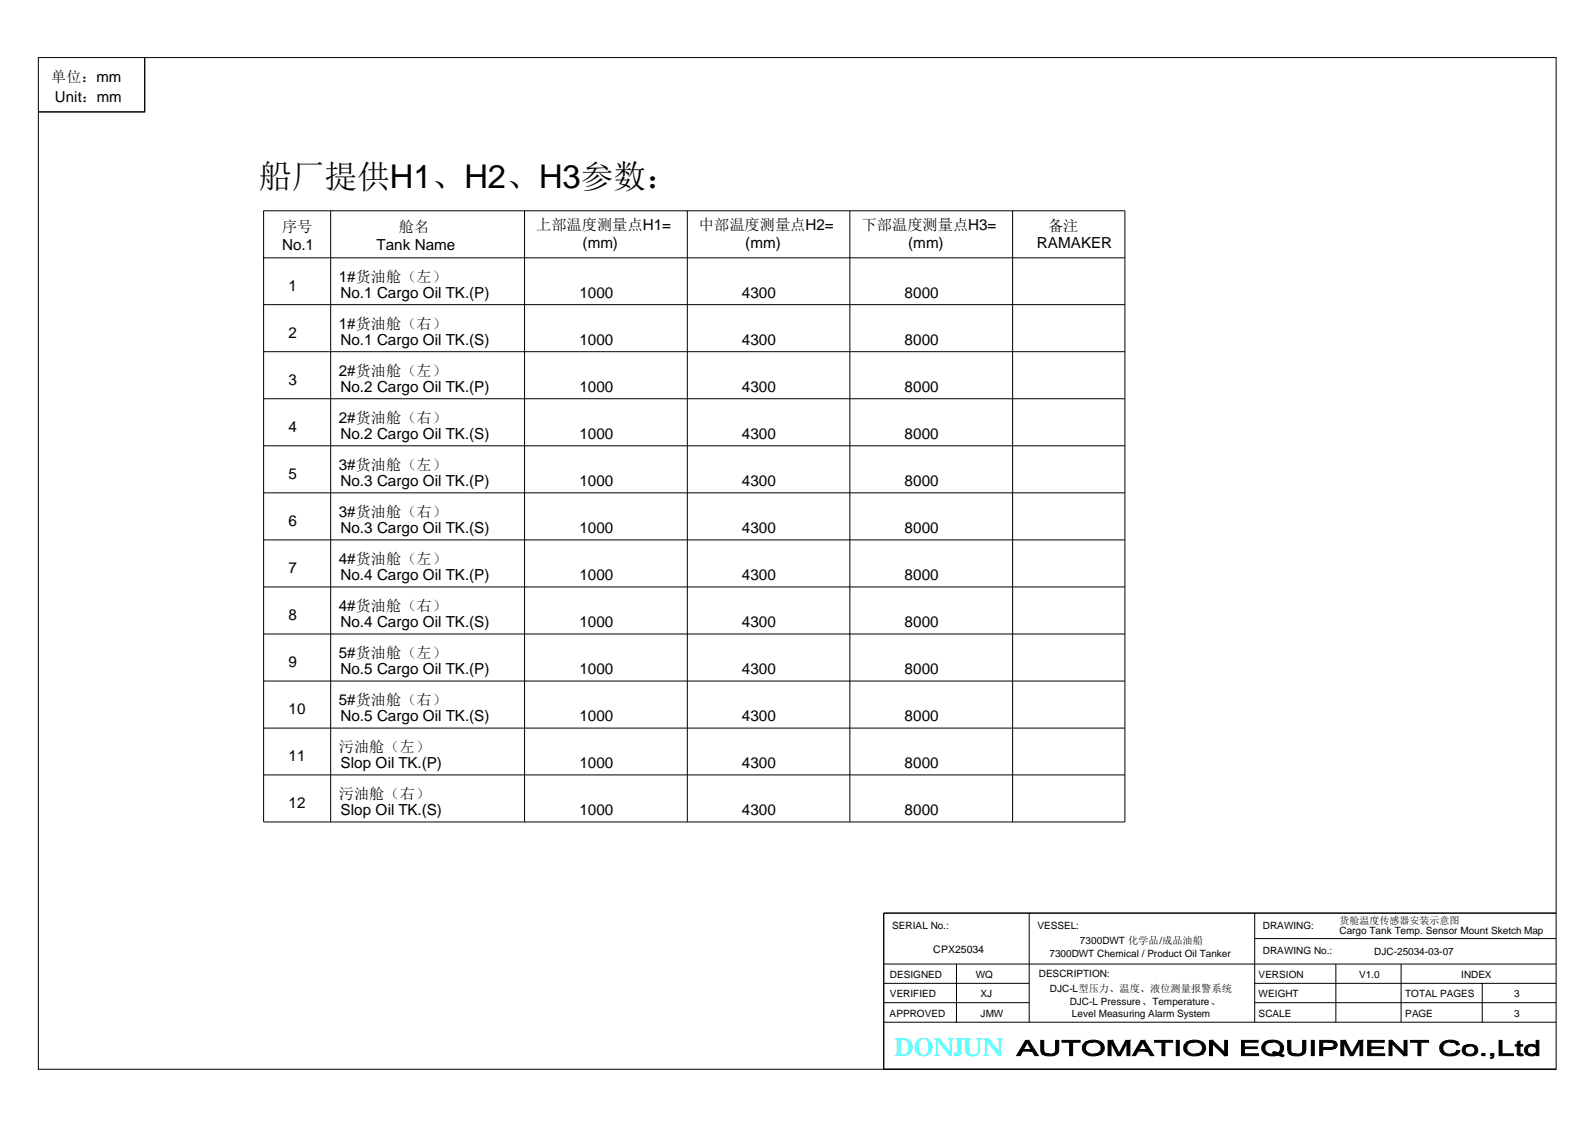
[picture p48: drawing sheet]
<svg xmlns="http://www.w3.org/2000/svg" width="297mm" height="210mm" viewBox="0 0 297 210" stroke-linecap="round" stroke-linejoin="round" font-family="sans-serif">
<defs><g id="words">
<text font-size="6.1" x="48.2" y="35">船厂提供H1、H2、H3参数：</text>
<text font-size="4.7" fill="#0ff" x="166.5" y="196.7">DONJUN</text>
<g font-size="2.8">
<text x="9.6" y="15.2">单位：mm</text>
<text x="10.2" y="19">Unit：mm</text>
<text x="52.5" y="43.3">序号</text>
<text x="52.5" y="46.6">No.1</text>
<text x="70.1" y="46.6">Tank Name</text>
<text x="74.3" y="43.3">舱名</text>
<text x="99.9" y="42.9">上部温度测量点H1=</text>
<text x="108.5" y="46.2">(mm)</text>
<text x="130.2" y="42.9">中部温度测量点H2=</text>
<text x="138.8" y="46.2">(mm)</text>
<text x="160.5" y="42.9">下部温度测量点H3=</text>
<text x="169.1" y="46.2">(mm)</text>
<text x="193.1" y="46.2">RAMAKER</text>
<text x="195.2" y="42.9">备注</text>
<text x="63.1" y="52.5">1#货油舱（左）</text>
<text x="53.7" y="54.1">1</text>
<text x="63.4" y="55.5">No.1 Cargo Oil TK.(P)</text>
<text x="107.9" y="55.5">1000</text>
<text x="138.2" y="55.5">4300</text>
<text x="168.5" y="55.5">8000</text>
<text x="53.7" y="62.9">2</text>
<text x="63.1" y="61.3">1#货油舱（右）</text>
<text x="63.4" y="64.3">No.1 Cargo Oil TK.(S)</text>
<text x="107.9" y="64.3">1000</text>
<text x="138.2" y="64.3">4300</text>
<text x="168.5" y="64.3">8000</text>
<text x="53.7" y="71.6">3</text>
<text x="63.1" y="70.1">2#货油舱（左）</text>
<text x="63.4" y="73">No.2 Cargo Oil TK.(P)</text>
<text x="107.9" y="73">1000</text>
<text x="138.2" y="73">4300</text>
<text x="168.5" y="73">8000</text>
<text x="53.7" y="80.4">4</text>
<text x="63.1" y="78.8">2#货油舱（右）</text>
<text x="63.4" y="81.8">No.2 Cargo Oil TK.(S)</text>
<text x="107.9" y="81.8">1000</text>
<text x="138.2" y="81.8">4300</text>
<text x="168.5" y="81.8">8000</text>
<text x="53.7" y="89.2">5</text>
<text x="63.1" y="87.6">3#货油舱（左）</text>
<text x="63.4" y="90.6">No.3 Cargo Oil TK.(P)</text>
<text x="107.9" y="90.6">1000</text>
<text x="138.2" y="90.6">4300</text>
<text x="168.5" y="90.6">8000</text>
<text x="53.7" y="97.9">6</text>
<text x="63.1" y="96.3">3#货油舱（右）</text>
<text x="63.4" y="99.3">No.3 Cargo Oil TK.(S)</text>
<text x="107.9" y="99.3">1000</text>
<text x="138.2" y="99.3">4300</text>
<text x="168.5" y="99.3">8000</text>
<text x="53.7" y="106.7">7</text>
<text x="63.1" y="105.1">4#货油舱（左）</text>
<text x="63.1" y="113.8">4#货油舱（右）</text>
<text x="63.4" y="108.1">No.4 Cargo Oil TK.(P)</text>
<text x="107.9" y="108.1">1000</text>
<text x="138.2" y="108.1">4300</text>
<text x="168.5" y="108.1">8000</text>
<text x="53.7" y="115.4">8</text>
<text x="63.4" y="116.9">No.4 Cargo Oil TK.(S)</text>
<text x="107.9" y="116.9">1000</text>
<text x="138.2" y="116.9">4300</text>
<text x="168.5" y="116.9">8000</text>
<text x="53.7" y="124.2">9</text>
<text x="63.1" y="122.6">5#货油舱（左）</text>
<text x="63.4" y="125.6">No.5 Cargo Oil TK.(P)</text>
<text x="107.9" y="125.6">1000</text>
<text x="138.2" y="125.6">4300</text>
<text x="168.5" y="125.6">8000</text>
<text x="63.1" y="131.4">5#货油舱（右）</text>
<text x="53.7" y="132.9">10</text>
<text x="63.4" y="134.3">No.5 Cargo Oil TK.(S)</text>
<text x="107.9" y="134.3">1000</text>
<text x="138.2" y="134.3">4300</text>
<text x="168.5" y="134.3">8000</text>
<text x="53.7" y="141.7">11</text>
<text x="63.1" y="140.1">污油舱（左）</text>
<text x="63.4" y="143.1">Slop Oil TK.(P)</text>
<text x="107.9" y="143.1">1000</text>
<text x="138.2" y="143.1">4300</text>
<text x="168.5" y="143.1">8000</text>
<text x="63.1" y="148.9">污油舱（右）</text>
<text x="53.7" y="150.5">12</text>
<text x="63.4" y="151.9">Slop Oil TK.(S)</text>
<text x="107.9" y="151.9">1000</text>
<text x="138.2" y="151.9">4300</text>
<text x="168.5" y="151.9">8000</text>
</g>
<g font-size="1.9">
<text x="166.1" y="173">SERIAL No.:</text>
<text x="193.2" y="173">VESSEL:</text>
<text x="235.2" y="173">DRAWING:</text>
<text x="249.5" y="172.1">货舱温度传感器安装示意图</text>
<text x="173.8" y="177.4">CPX25034</text>
<text x="195.4" y="178.2">7300DWT Chemical / Product Oil Tanker</text>
<text x="201.1" y="175.9">7300DWT 化学品/成品油船</text>
<text x="235.2" y="177.7">DRAWING No.:</text>
<text x="249.5" y="174">Cargo Tank Temp. Sensor Mount Sketch Map</text>
<text x="255.9" y="177.9">DJC-25034-03-07</text>
<text x="165.7" y="185.7">VERIFIED</text>
<text x="165.7" y="182.1">DESIGNED</text>
<text x="181.7" y="182.1">WQ</text>
<text x="182.6" y="185.7">XJ</text>
<text x="193.4" y="182">DESCRIPTION:</text>
<text x="195.5" y="184.8">DJC-L型压力、温度、液位测量报警系统</text>
<text x="234.4" y="182.1">VERSION</text>
<text x="234.4" y="185.8">WEIGHT</text>
<text x="253.1" y="182.1">V1.0</text>
<text x="261.7" y="185.7">TOTAL PAGES</text>
<text x="272.1" y="182.1">INDEX</text>
<text x="282" y="185.7">3</text>
<text x="165.7" y="189.4">APPROVED</text>
<text x="182.6" y="189.4">JMW</text>
<text x="199.2" y="187.1">DJC-L Pressure、Temperature、</text>
<text x="199.6" y="189.4">Level Measuring Alarm System</text>
<text x="234.4" y="189.4">SCALE</text>
<text x="261.7" y="189.4">PAGE</text>
<text x="282" y="189.4">3</text>
</g>
</g></defs>
<g fill="none" stroke="#000" stroke-width=".19">
<path d="M7.1 10.7h282.7v188.5h-282.7zM27 10.7v10.1h-19.9M49.1 39.3h160.4v113.8h-160.4zM61.6 39.3v113.8M97.7 39.3v113.8M128 39.3v113.8M158.3 39.3v113.8M188.6 39.3v113.8M49.1 48h160.4M49.1 56.7h160.4M49.1 65.5h160.4M49.1 74.3h160.4"/>
<path d="M49.1 83h160.4M49.1 91.8h160.4M49.1 100.6h160.4M49.1 109.3h160.4M49.1 118.1h160.4M49.1 126.8h160.4M49.1 135.6h160.4M49.1 144.3h160.4M164.6 179.5h125.2M178.1 179.5v10.9M191.7 170.1v20.3M233.7 174.8h56.1"/>
<path d="M233.7 170.1v20.3M248.8 179.5v10.9M260.9 179.5v10.9M289.8 170.1h-125.2v29.1h125.2M164.6 190.4h125.2M164.6 183.1h27.1M164.6 186.7h27.1M233.7 183.1h56.1M233.7 186.7h56.1M276 183.1v7.3"/>
</g>
<g fill="#000" stroke="#000" stroke-width=".19">
<path d="M191 193.8h.6l-.3 .3-.7 1.4 1.6 .3h-1.8l-.4 .8h-.7z" fill-rule="evenodd"/>
<path d="M191.6 193.8l1.8 2.8h-.7l-.5-.8-1.6-.3h1.5l-.8-1.4z" fill-rule="evenodd"/>
<path d="M193.8 193.8h.6l.1 2.2 .4 .3h.5h-1.2l-.2-.2-.2-.3z" fill-rule="evenodd"/>
<path d="M196.6 193.8h.6v1.8a1.17 1.17 0 0 1-1.2 1.1h-1l-.8-.4h1.7l.5-.2 .2-.3z" fill-rule="evenodd"/>
<path d="M197.8 193.8h3.4v.3h-1.4v2.5h-.6v-2.5h-1.4z" fill-rule="evenodd"/>
<path d="M201.9 194.3l.4-.3 1.3 .1h-.3a1.12 1.12 0 0 0-1.1 .9v.5a1.43 1.43 0 0 0 1.3 .9h1.5l-1 .3h-.9a1.7 1.7 0 0 1-1.5-1.3v-.6z" fill-rule="evenodd"/>
<path d="M202.3 194l.9-.3h.8a1.69 1.69 0 0 1 1.6 1.3v.6l-.6 .7-1.4 .1a1.41 1.41 0 0 0 1.4-.9v-.5a1.25 1.25 0 0 0-1.1-.9z" fill-rule="evenodd"/>
<path d="M206.4 193.8h.8l-.3 .4v2.4h-.5z" fill-rule="evenodd"/>
<path d="M207.2 193.8l1.2 2.4-.3 .4-1.2-2.4z" fill-rule="evenodd"/>
<path d="M209.7 193.8h.7l-.5 .4-1.3 2.4h-.5z" fill-rule="evenodd"/>
<path d="M209.9 194.2l.5-.4v2.8h-.5z" fill-rule="evenodd"/>
<path d="M212.5 193.8h.6l-.3 .3-.7 1.4 1.6 .3h-1.8l-.4 .8h-.6z" fill-rule="evenodd"/>
<path d="M212.8 194.1l.3-.3 1.8 2.8h-.7l-.5-.8-1.6-.3h1.5z" fill-rule="evenodd"/>
<path d="M215 193.8h3.4v.3h-1.5v2.5h-.5v-2.5h-1.4z" fill-rule="evenodd"/>
<path d="M219.1 193.8h.5v2.8h-.5z" fill-rule="evenodd"/>
<path d="M220.7 194.4l.5-.4 1.3 .1h-.3a1.07 1.07 0 0 0-1.1 1.3 1.33 1.33 0 0 0 1.3 1h1.4l-.9 .3h-.9a1.79 1.79 0 0 1-1.5-1.2v-.6z" fill-rule="evenodd"/>
<path d="M221.2 194l.7-.2 .9-.1a1.65 1.65 0 0 1 1.7 1.3l-.1 .7-.5 .6-1.4 .1a1.37 1.37 0 0 0 1.4-.9v-.5a1.25 1.25 0 0 0-1.1-.9z" fill-rule="evenodd"/>
<path d="M225.2 193.8h.6v2.8h-.6z" fill-rule="evenodd"/>
<path d="M225.8 193.8l2.3 2.2-.1 .6-2.2-2.2z" fill-rule="evenodd"/>
<path d="M228.1 193.8h.5v2.8h-.6z" fill-rule="evenodd"/>
<path d="M231.2 193.8h3.1v.3h-2.5v.9h2.3v.3h-2.3v1h2.6v.3h-3.2z" fill-rule="evenodd"/>
<path d="M235.3 194.4l.4-.4 1.3 .1h-.3a1.13 1.13 0 0 0-1.1 .8v.6a1.25 1.25 0 0 0 1.3 .9h1.6l.3 .1-2.3 .2a1.7 1.7 0 0 1-1.5-1.3v-.6z" fill-rule="evenodd"/>
<path d="M235.7 194l.9-.3h.8a1.69 1.69 0 0 1 1.6 1.3v.6l-.3 .5-.3 .2 .1 .1h-1.5l.6-.1-.6-.2 1.1-.1 .3-.5v-.5a1.25 1.25 0 0 0-1.1-.9z" fill-rule="evenodd"/>
<path d="M237.2 195.8l.8 .3h-1z" fill-rule="evenodd"/>
<path d="M238.1 196.5l1 .1-.2 .2z" fill-rule="evenodd"/>
<path d="M239.8 193.8h.6l.1 2.2 .4 .3h.6h-1.3l-.2-.2-.2-.5z" fill-rule="evenodd"/>
<path d="M242.6 193.8h.6v1.7a1.14 1.14 0 0 1-1.2 1.2h-1l-.8-.4h1.7l.5-.2 .2-.4z" fill-rule="evenodd"/>
<path d="M244.2 193.8h.6v2.8h-.6z" fill-rule="evenodd"/>
<path d="M245.8 193.8l2.6 .1 .4 .2h-2.5v1l2.4 .1-.5 .2-1.9 .1v1.1h-.5z" fill-rule="evenodd"/>
<path d="M246.3 195.1h1.5a.5 .5 0 0 0 .7-.5 .5 .5 0 0 0-.6-.5h-.5l1.5 .1 .1 .5-.3 .5z" fill-rule="evenodd"/>
<path d="M249.7 193.8h.9l-.3 .4v2.4h-.6z" fill-rule="evenodd"/>
<path d="M250.6 193.8l1.2 2.4-.3 .4-1.2-2.4z" fill-rule="evenodd"/>
<path d="M253.1 193.8h.7l-.5 .4-1.3 2.4h-.5z" fill-rule="evenodd"/>
<path d="M253.3 194.2l.5-.4v2.8h-.5z" fill-rule="evenodd"/>
<path d="M254.7 193.8h3.1v.3h-2.5v.9h2.3v.3h-2.3v1h2.6v.3h-3.2z" fill-rule="evenodd"/>
<path d="M258.7 193.8h.5v2.8h-.5z" fill-rule="evenodd"/>
<path d="M259.2 193.8l2.3 2.2-.1 .6-2.2-2.2z" fill-rule="evenodd"/>
<path d="M261.5 193.8h.5v2.8h-.6z" fill-rule="evenodd"/>
<path d="M262.7 193.8h3.4v.3h-1.5v2.5h-.5v-2.5h-1.4z" fill-rule="evenodd"/>
<path d="M268.4 194.3l.6-.4 .7-.2h.8l.9 .3-1.7 .1a1.16 1.16 0 0 0-1 1.3 1.16 1.16 0 0 0 1.4 1h1.2l-.8 .3h-.9a1.59 1.59 0 0 1-1.5-1.3l.1-.7z" fill-rule="evenodd"/>
<path d="M270.1 196.4a1.23 1.23 0 0 0 1.2-.8l.6 .1-.5 .7z" fill-rule="evenodd"/>
<path d="M270.1 194.1l1.3-.1 .4 .5-.5 .2-.4-.5z" fill-rule="evenodd"/>
<path d="M272.5 195l.2-.2h1.1l-.6 .2-.3 .4 .1 .7 .8 .3h-1.1l-.2-.2-.2-.4z" fill-rule="evenodd"/>
<path d="M272.7 194.8a1.69 1.69 0 0 1 2.5 .5v.5a1.33 1.33 0 0 1-1.1 .9l-.9-.1-.5-.2h1.1a.81 .81 0 0 0 .9-.7 .81 .81 0 0 0-.8-.9z" fill-rule="evenodd"/>
<path d="M276 196.2h.5v.4h-.5z" fill-rule="evenodd"/>
<path d="M277.6 196.2h.6v.6a.41 .41 0 0 1-.6 .2l.3-.3v-.1h-.3z" fill-rule="evenodd"/>
<path d="M279.2 193.8h.5v2.5h2.1v.3h-2.6z" fill-rule="evenodd"/>
<path d="M282.6 194.1l.5-.2v.7h.5v.2h-.5v1.4l.3 .1h-.8v-1.5h-.4v-.2h.4z" fill-rule="evenodd"/>
<path d="M282.6 196.3h1l.1 .3h-.8z" fill-rule="evenodd"/>
<path d="M284.2 194.9a1.67 1.67 0 0 1 1.9-.1h-1.2l-.4 .4v.6l.1 .3 .7 .3h-1l-.3-.3-.1-.7z" fill-rule="evenodd"/>
<path d="M284.3 196.4h1.8l-.5 .3h-.7z" fill-rule="evenodd"/>
<path d="M286.1 193.8h.5v2.8h-.5v-.2h-.6l.5-.3 .1-.7-.2-.4-.6-.2h.8z" fill-rule="evenodd"/>
</g>
<use href="#words"/>
</svg>
